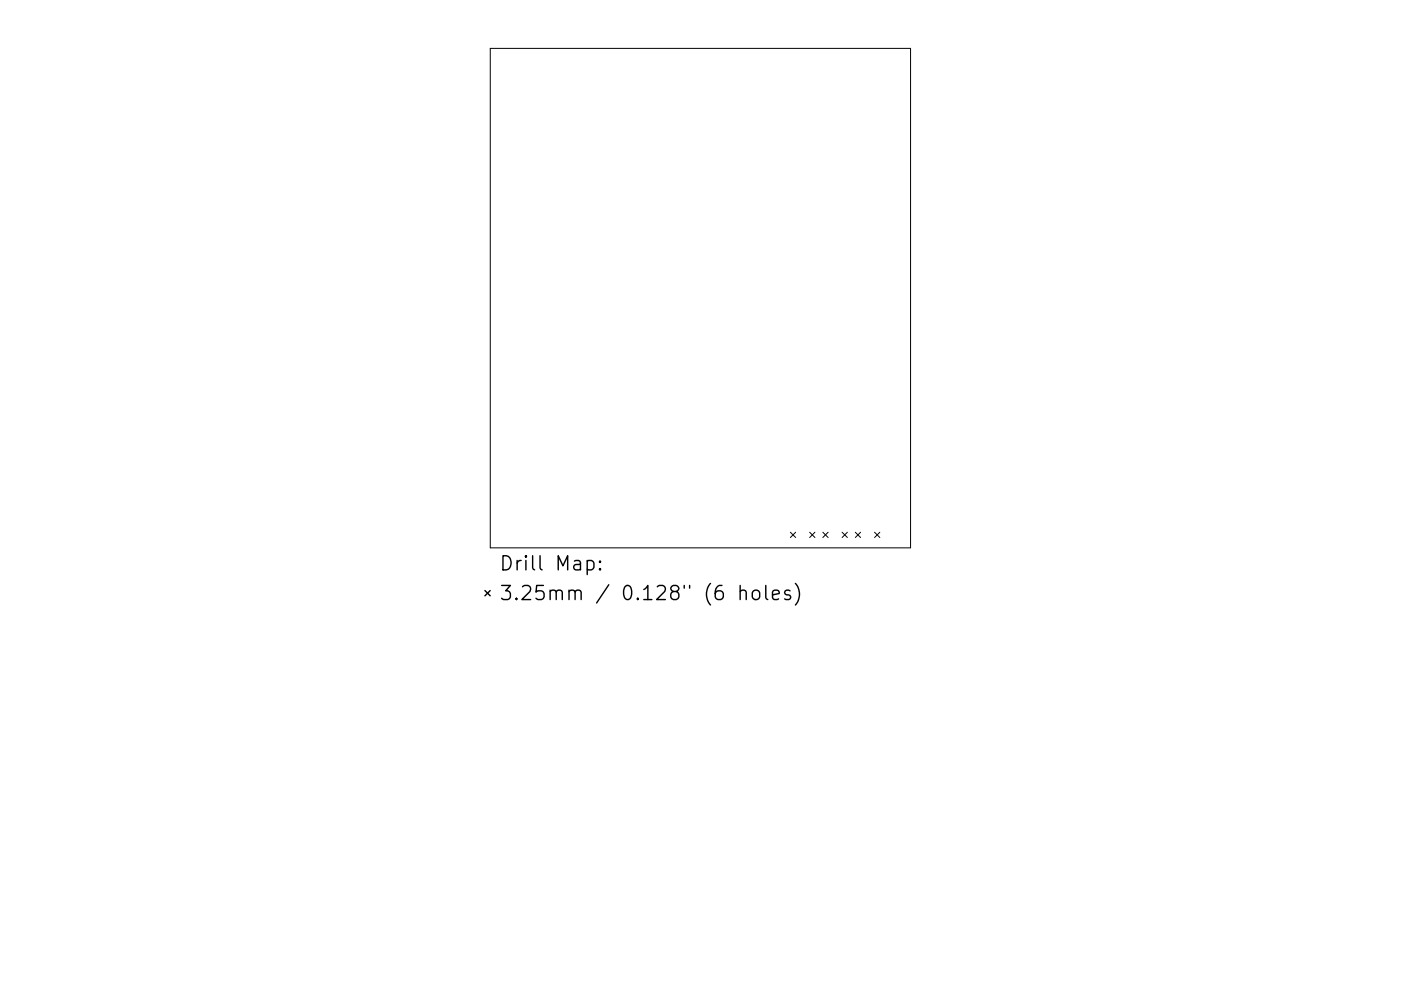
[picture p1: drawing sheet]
<svg xmlns="http://www.w3.org/2000/svg" width="297mm" height="210mm" viewBox="0 0 297 210" stroke-linecap="round" stroke-linejoin="round" font-family="sans-serif">
<defs><g id="words">
<g font-size="4.2">
<text x="105.9" y="121.1">Drill Map:</text>
<text x="105.9" y="127.4">3.25mm / 0.128&quot; (6 holes)</text>
</g>
</g></defs>
<g fill="none" stroke="#000" stroke-width=".21">
<path d="M103.9 10.3h89.2v105.9h-89.2zM167.6 112.9l1.1 1.1M168.7 112.9l-1.1 1.1M171.7 112.9l1.1 1.1M172.8 112.9l-1.1 1.1M174.5 112.9l1.1 1.1M175.6 112.9l-1.1 1.1M178.5 112.9l1.2 1.1M179.7 112.9l-1.2 1.1M181.3 112.9l1.2 1.1M182.5 112.9l-1.2 1.1M185.4 112.9l1.1 1.1"/>
<path d="M186.5 112.9l-1.1 1.1"/>
</g>
<path d="M124.5 119.1l.9-.2 .5 .6v.8l-.3 .5-.2 .1-.9-.1M127.2 119.1l.2 .1-.2 .1-.1-.1 .1-.1v.2M102.8 125.3l1.1 1.1M103.9 125.3l-1.1 1.1M127.2 120.6l.2 .2-.2 .1-.1-.1 .1-.2v.3M156.9 125.5a.74 .74 0 0 1 1.3 .1v1.6M156.9 124.2v3M159.6 125.5a.81 .81 0 0 1 .8-.3 .81 .81 0 0 1 .7 .6v.8a.81 .81 0 0 1-.8 .6 .81 .81 0 0 1-.8-.6v-.8zM162.4 124.2v2.6l.4 .4M163.8 126.2l1.4-.3-.1-.5-.9-.2-.4 .4v1.2l.1 .3 .3 .1 .9-.1M167.5 125.4l-.7-.2-.4 .4 .1 .5 1 .3 .1 .2-.1 .5-.3 .1-.8-.1M168.6 123.8a3.4 3.4 0 0 1 0 4.6" fill="none" stroke="#000" stroke-width=".3"/>
<use href="#words"/>
</svg>
